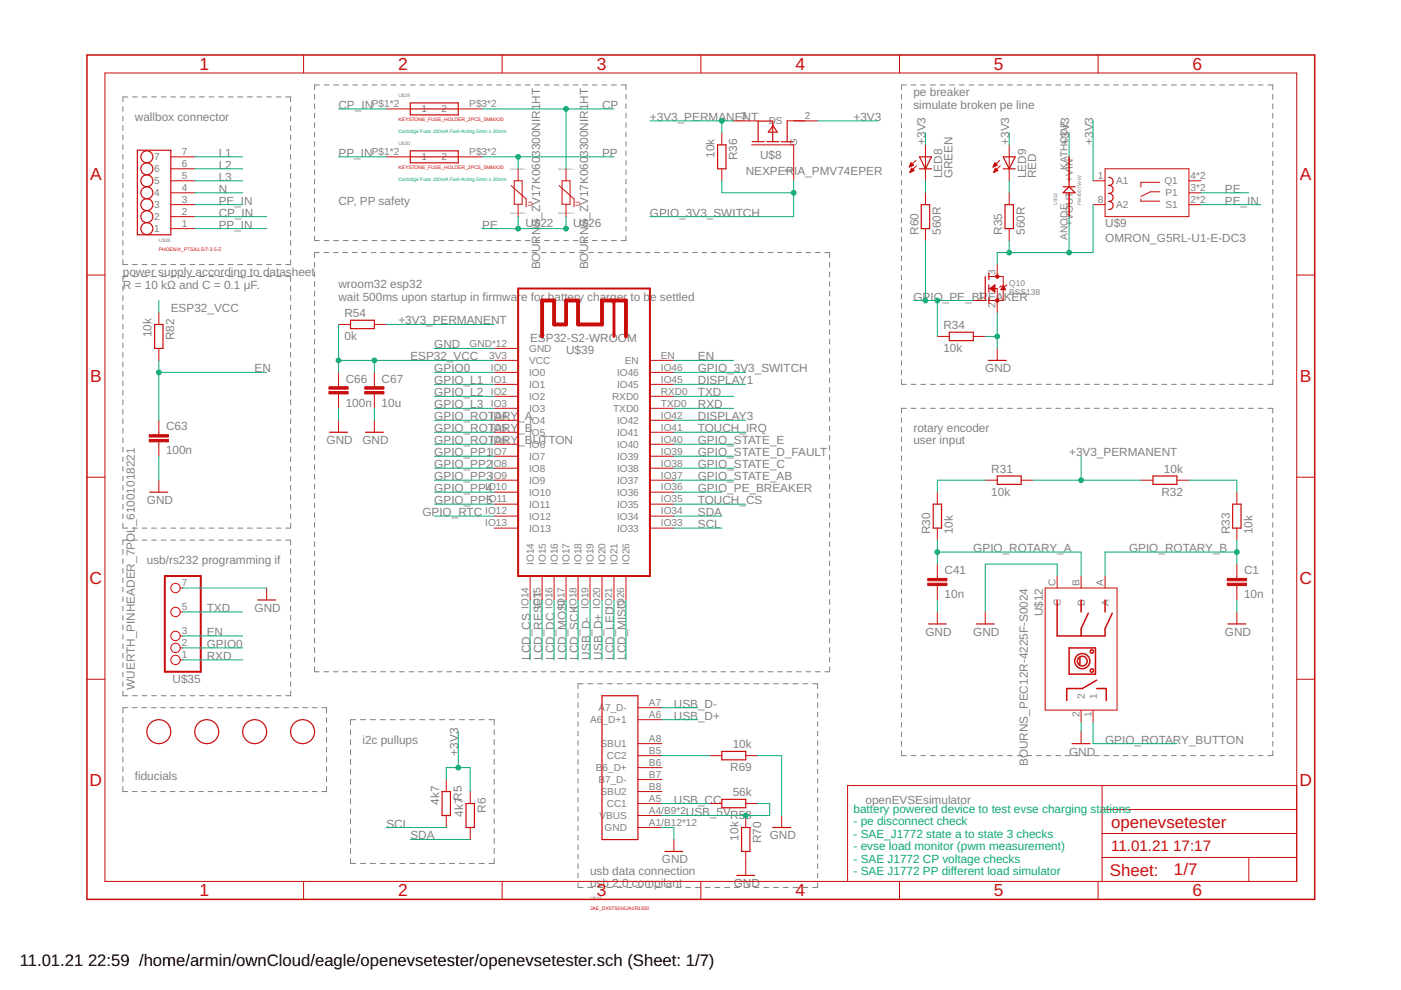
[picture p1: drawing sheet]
<svg xmlns="http://www.w3.org/2000/svg" width="297mm" height="210mm" viewBox="0 0 297 210" stroke-linecap="round" stroke-linejoin="round" font-family="sans-serif">
<defs><g id="words">
<g font-size="3.7" fill="#c90d0c">
<text x="42.3" y="14.9">1</text>
<text x="84.4" y="14.9">2</text>
<text x="126.5" y="14.9">3</text>
<text x="168.6" y="14.9">4</text>
<text x="210.7" y="14.9">5</text>
<text x="252.9" y="14.9">6</text>
<text x="19.1" y="38.2">A</text>
<text x="275.6" y="38.2">A</text>
<text x="19.1" y="81">B</text>
<text x="275.6" y="81">B</text>
<text x="19" y="123.9">C</text>
<text x="275.5" y="123.9">C</text>
<text x="19" y="166.7">D</text>
<text x="275.5" y="166.7">D</text>
<text x="42.3" y="190.1">1</text>
<text x="84.4" y="190.1">2</text>
<text x="126.5" y="190.1">3</text>
<text x="168.6" y="190.1">4</text>
<text x="210.7" y="190.1">5</text>
<text x="252.9" y="190.1">6</text>
</g>
<g font-size="3.6" fill="#c90d0c">
<text x="235.6" y="175.5">openevsetester</text>
<text x="235.3" y="185.7">Sheet:</text>
<text x="248.9" y="185.6">1/7</text>
</g>
<g font-size="3.5">
<text x="4.2" y="204.7">11.01.21</text>
<text x="18.7" y="204.7">22:59 /home/armin/ownCloud/eagle/openevsetester/openevsetester.sch (Sheet: 1/7)</text>
</g>
<g font-size="3.2" fill="#c90d0c">
<text x="235.6" y="180.5">11.01.21</text>
<text x="248.7" y="180.5">17:17</text>
</g>
<g font-size="2.5" fill="#808080">
<text x="71.8" y="23.1">CP_IN</text>
<text x="127.6" y="23.1">CP</text>
<text x="193.7" y="20.4">pe breaker</text>
<text x="193.7" y="23.1">simulate broken pe line</text>
<text x="28.6" y="25.6">wallbox connector</text>
<text x="137.8" y="25.6">+3V3_PERMANENT</text>
<text x="181" y="25.6">+3V3</text>
<text x="46.4" y="35.8">L2</text>
<text x="46.4" y="33.2">L1</text>
<text x="71.8" y="33.2">PP_IN</text>
<text x="114.6" y="33.2" transform="rotate(-90 114.6 33.2)">3300NIR1HT</text>
<text x="124.7" y="33.2" transform="rotate(-90 124.7 33.2)">3300NIR1HT</text>
<text x="127.6" y="33.2">PP</text>
<text x="151.5" y="33.5" transform="rotate(-90 151.5 33.5)">10k</text>
<text x="156.3" y="34" transform="rotate(-90 156.3 34)">R36</text>
<text x="161.2" y="33.8">U$8</text>
<text x="196.2" y="30.7" transform="rotate(-90 196.2 30.7)">+3V3</text>
<text x="214" y="30.7" transform="rotate(-90 214 30.7)">+3V3</text>
<text x="226.7" y="30.7" transform="rotate(-90 226.7 30.7)">+3V3</text>
<text x="231.8" y="30.7" transform="rotate(-90 231.8 30.7)">+3V3</text>
<text x="46.4" y="40.9">N</text>
<text x="46.4" y="38.3">L3</text>
<text x="158.1" y="37.1">NEXPER</text>
<text x="168.4" y="37.1">IA_PMV74EPER</text>
<text x="199.8" y="37.8" transform="rotate(-90 199.8 37.8)">LED8</text>
<text x="201.9" y="37.8" transform="rotate(-90 201.9 37.8)">GREEN</text>
<text x="217.5" y="37.8" transform="rotate(-90 217.5 37.8)">LED9</text>
<text x="219.7" y="37.8" transform="rotate(-90 219.7 37.8)">RED</text>
<text x="259.7" y="40.9">PE</text>
<text x="46.4" y="43.4">PE_IN</text>
<text x="46.4" y="45.9">CP_IN</text>
<text x="71.8" y="43.4">CP, PP safety</text>
<text x="137.8" y="45.9">GPIO_3V3_SWITCH</text>
<text x="259.7" y="43.4">PE_IN</text>
<text x="46.4" y="48.5">PP_IN</text>
<text x="102.2" y="48.5">PE</text>
<text x="111.4" y="48.1">U$22</text>
<text x="114.6" y="48.1" transform="rotate(-90 114.6 48.1)">S_ZV17K060</text>
<text x="121.5" y="48.1">U$26</text>
<text x="194.7" y="49.8" transform="rotate(-90 194.7 49.8)">R60</text>
<text x="199.5" y="49.8" transform="rotate(-90 199.5 49.8)">560R</text>
<text x="212.5" y="49.8" transform="rotate(-90 212.5 49.8)">R35</text>
<text x="217.3" y="49.8" transform="rotate(-90 217.3 49.8)">560R</text>
<text x="234.3" y="51.4">OMRON_G5RL-U1-E-DC3</text>
<text x="234.3" y="48.2">U$9</text>
<text x="26.1" y="58.5">power supply according to datasheet</text>
<text x="114.6" y="57.1" transform="rotate(-90 114.6 57.1)">BOURN</text>
<text x="124.7" y="57.1" transform="rotate(-90 124.7 57.1)">BOURNS_ZV17K060</text>
<text x="26.1" y="61.2">R = 10 kΩ and C = 0.1 μF.</text>
<text x="71.8" y="61.1">wroom32 esp32</text>
<text x="71.8" y="63.7">wait 500ms upon startup in firmwar</text>
<text x="110.5" y="63.7">e for</text>
<text x="116.2" y="63.7">b</text>
<text x="117.6" y="63.7">att</text>
<text x="120.3" y="63.7">er</text>
<text x="122.6" y="63.7">y charg</text>
<text x="130.8" y="63.7">er</text>
<text x="133.7" y="63.7">to b</text>
<text x="137.8" y="63.7">e settled</text>
<text x="193.7" y="63.7">GPIO_PE_BREAKER</text>
<text x="32.2" y="71.5" transform="rotate(-90 32.2 71.5)">10k</text>
<text x="36.2" y="66.3">ESP32_VCC</text>
<text x="73" y="67.3">R54</text>
<text x="84.5" y="68.8">+3V3_PERMANENT</text>
<text x="200" y="69.8">R34</text>
<text x="36.9" y="72.1" transform="rotate(-90 36.9 72.1)">R82</text>
<text x="73" y="72.1">0k</text>
<text x="87" y="76.4">ESP32_VCC</text>
<text x="92.1" y="73.9">GND</text>
<text x="112.4" y="72.6">ESP32-S2-WROOM</text>
<text x="120" y="75.1">U$39</text>
<text x="148" y="76.4">EN</text>
<text x="200" y="74.6">10k</text>
<text x="54" y="79">EN</text>
<text x="73.3" y="81.1">C66</text>
<text x="80.9" y="81.1">C67</text>
<text x="92.1" y="79">GPIO0</text>
<text x="92.1" y="81.5">GPIO_L1</text>
<text x="148" y="79">GPIO_3V3_SWITCH</text>
<text x="148" y="81.5">DISPLAY1</text>
<text x="208.9" y="79">GND</text>
<text x="73.3" y="86.2">100n</text>
<text x="80.9" y="86.2">10u</text>
<text x="92.1" y="89.1">GPIO_ROTARY</text>
<text x="92.1" y="86.6">GPIO_L3</text>
<text x="92.1" y="84">GPIO_L2</text>
<text x="109.9" y="89.1">_A</text>
<text x="148" y="84">TXD</text>
<text x="148" y="86.6">RXD</text>
<text x="148" y="89.1">DISPLAY3</text>
<text x="35.2" y="91.3">C63</text>
<text x="69.2" y="94.2">GND</text>
<text x="76.8" y="94.2">GND</text>
<text x="92.1" y="94.2">GPIO_ROTARY</text>
<text x="92.1" y="91.7">GPIO_ROTARY</text>
<text x="109.9" y="94.2">_BUTTON</text>
<text x="109.9" y="91.7">_B</text>
<text x="148" y="94.2">GPIO_STATE_E</text>
<text x="148" y="91.7">TOUCH_IRQ</text>
<text x="193.7" y="91.5">rotary encoder</text>
<text x="193.7" y="94.2">user input</text>
<text x="35.2" y="96.3">100n</text>
<text x="92.1" y="101.8">GPIO_PP3</text>
<text x="92.1" y="99.3">GPIO_PP2</text>
<text x="92.1" y="96.7">GPIO_PP1</text>
<text x="148" y="99.3">GPIO_STATE_C</text>
<text x="148" y="96.7">GPIO_STATE_D_FAULT</text>
<text x="148" y="101.8">GPIO_STATE_AB</text>
<text x="210.2" y="100.3">R31</text>
<text x="226.7" y="96.7">+3V3_PERMANENT</text>
<text x="246.8" y="100.3">10k</text>
<text x="31.1" y="106.9">GND</text>
<text x="92.1" y="106.9">GPIO_PP5</text>
<text x="92.1" y="104.3">GPIO_PP4</text>
<text x="148" y="104.3">GPIO_PE_BREAKER</text>
<text x="148" y="106.9">TOUCH_CS</text>
<text x="210.2" y="105.1">10k</text>
<text x="246.2" y="105.1">R32</text>
<text x="89.5" y="109.4">GPIO_RTC</text>
<text x="148" y="112">SCL</text>
<text x="148" y="109.4">SDA</text>
<text x="197.2" y="113.2" transform="rotate(-90 197.2 113.2)">R30</text>
<text x="202" y="113.2" transform="rotate(-90 202 113.2)">10k</text>
<text x="260.7" y="113.2" transform="rotate(-90 260.7 113.2)">R33</text>
<text x="265.5" y="113.2" transform="rotate(-90 265.5 113.2)">10k</text>
<text x="31.1" y="119.6">usb/rs232 programming if</text>
<text x="206.4" y="117">GPIO_ROTARY_A</text>
<text x="239.4" y="117">GPIO_ROTARY_B</text>
<text x="200.3" y="121.7">C41</text>
<text x="263.8" y="121.7">C1</text>
<text x="43.8" y="129.7">TXD</text>
<text x="54" y="129.7">GND</text>
<text x="200.3" y="126.8">10n</text>
<text x="221.1" y="130.7" transform="rotate(-90 221.1 130.7)">U$12</text>
<text x="263.8" y="126.8">10n</text>
<text x="43.8" y="134.8">EN</text>
<text x="43.8" y="137.4">GPIO0</text>
<text x="196.2" y="134.8">GND</text>
<text x="206.4" y="134.8">GND</text>
<text x="259.7" y="134.8">GND</text>
<text x="43.8" y="139.9">RXD</text>
<text x="112.4" y="139.9" transform="rotate(-90 112.4 139.9)">LCD_CS</text>
<text x="114.9" y="139.9" transform="rotate(-90 114.9 139.9)">LCD_RESET</text>
<text x="117.5" y="139.9" transform="rotate(-90 117.5 139.9)">LCD_DC</text>
<text x="120" y="139.9" transform="rotate(-90 120 139.9)">LCD_MOSI</text>
<text x="122.6" y="139.9" transform="rotate(-90 122.6 139.9)">LCD_SCK</text>
<text x="125.1" y="139.9" transform="rotate(-90 125.1 139.9)">USB_D-</text>
<text x="127.6" y="139.9" transform="rotate(-90 127.6 139.9)">USB_D+</text>
<text x="130.2" y="139.9" transform="rotate(-90 130.2 139.9)">LCD_LED</text>
<text x="132.7" y="139.9" transform="rotate(-90 132.7 139.9)">LCD_MISO</text>
<text x="28.6" y="146.2" transform="rotate(-90 28.6 146.2)">WUERTH_PINHEADER_7POL_61001018221</text>
<text x="36.6" y="144.9">U$35</text>
<text x="142.9" y="152.6">USB_D+</text>
<text x="142.9" y="150.1">USB_D-</text>
<text x="76.8" y="157.7">i2c pullups</text>
<text x="97.2" y="160.2" transform="rotate(-90 97.2 160.2)">+3V3</text>
<text x="155.4" y="158.7">10k</text>
<text x="226.7" y="160.2">GND</text>
<text x="234.3" y="157.7">GPIO_ROTARY_BUTTON</text>
<text x="28.6" y="165.3">fiducials</text>
<text x="154.8" y="163.5">R69</text>
<text x="217.9" y="162.4" transform="rotate(-90 217.9 162.4)">BOURNS_PEC12R-4225F-S0024</text>
<text x="93.1" y="170.6" transform="rotate(-90 93.1 170.6)">4k7</text>
<text x="98.2" y="173.1" transform="rotate(-90 98.2 173.1)">4k7R5</text>
<text x="103" y="172.3" transform="rotate(-90 103 172.3)">R6</text>
<text x="142.9" y="170.4">USB_CC</text>
<text x="145.4" y="172.9">USB_5V</text>
<text x="154.8" y="173.7">R58</text>
<text x="155.4" y="168.9">56k</text>
<text x="183.5" y="170.4">openEVSEsimulator</text>
<text x="81.9" y="175.5">SCL</text>
<text x="87" y="178">SDA</text>
<text x="156.6" y="178.2" transform="rotate(-90 156.6 178.2)">10k</text>
<text x="161.4" y="178.8" transform="rotate(-90 161.4 178.8)">R70</text>
<text x="163.2" y="178">GND</text>
<text x="125.1" y="185.5">usb data connection</text>
<text x="140.3" y="183.1">GND</text>
<text x="125.1" y="188.2">usb 2.0 compilant</text>
<text x="155.6" y="188.2">GND</text>
</g>
<g font-size="2.5" fill="#0dab76">
<text x="181" y="172.3">battery powered device to test evse charging stations</text>
<text x="181" y="174.9">- pe disconnect check</text>
<text x="181" y="177.6">- SAE_J1772 state a to state 3 checks</text>
<text x="181" y="180.3">- evse load monitor (pwm measurement)</text>
<text x="181" y="182.9">- SAE J1772 CP voltage checks</text>
<text x="181" y="185.6">- SAE J1772 PP different load simulator</text>
</g>
<g font-size="2.1" fill="#808080">
<text x="78.8" y="22.7">P$1*2</text>
<text x="89.3" y="23.8">1</text>
<text x="93.6" y="23.8">2</text>
<text x="99.5" y="22.7">P$3*2</text>
<text x="157.1" y="25.3">3</text>
<text x="163" y="26.4">DS</text>
<text x="170.6" y="25.3">2</text>
<text x="32.7" y="34">7</text>
<text x="38.5" y="35.4">6</text>
<text x="38.5" y="32.9">7</text>
<text x="78.8" y="32.9">P$1*2</text>
<text x="89.3" y="34">1</text>
<text x="93.6" y="34">2</text>
<text x="99.5" y="32.9">P$3*2</text>
<text x="169" y="30.9" transform="rotate(-90 169 30.9)">G</text>
<text x="226.3" y="36" transform="rotate(-90 226.3 36)">KATHODE</text>
<text x="32.7" y="41.6">4</text>
<text x="32.7" y="39.1">5</text>
<text x="32.7" y="36.5">6</text>
<text x="38.5" y="40.5">4</text>
<text x="38.5" y="38">5</text>
<text x="167.9" y="36.8" transform="rotate(-90 167.9 36.8)">1</text>
<text x="227.4" y="38.5" transform="rotate(-90 227.4 38.5)">+VIN</text>
<text x="232.8" y="38">1</text>
<text x="236.6" y="39.1">A1</text>
<text x="246.9" y="39.1">Q1</text>
<text x="247.1" y="41.6">P1</text>
<text x="252.4" y="40.5">3*2</text>
<text x="252.4" y="38">4*2</text>
<text x="32.7" y="46.7">2</text>
<text x="32.7" y="44.2">3</text>
<text x="38.5" y="45.6">2</text>
<text x="38.5" y="43">3</text>
<text x="227.4" y="47.9" transform="rotate(-90 227.4 47.9)">+VOUT</text>
<text x="232.8" y="43">8</text>
<text x="236.6" y="44.2">A2</text>
<text x="247.1" y="44.2">S1</text>
<text x="252.4" y="43">2*2</text>
<text x="32.7" y="49.2">1</text>
<text x="38.5" y="48.1">1</text>
<text x="226.3" y="50.8" transform="rotate(-90 226.3 50.8)">ANODE</text>
<text x="211.1" y="58.3" transform="rotate(-90 211.1 58.3)">3</text>
<text x="207.4" y="63.4">1</text>
<text x="211.1" y="65.3" transform="rotate(-90 211.1 65.3)">2</text>
<text x="99.6" y="73.5">GND*12</text>
<text x="103.7" y="76.1">3V3</text>
<text x="112.2" y="77.2">VCC</text>
<text x="112.2" y="74.6">GND</text>
<text x="132.5" y="77.2">EN</text>
<text x="140.1" y="76.1">EN</text>
<text x="104.1" y="83.7">IO2</text>
<text x="104.1" y="78.6">IO0</text>
<text x="104.1" y="81.1">IO1</text>
<text x="112.2" y="79.7">IO0</text>
<text x="112.2" y="82.3">IO1</text>
<text x="130.8" y="79.7">IO46</text>
<text x="130.8" y="82.3">IO45</text>
<text x="140.1" y="83.7">RXD0</text>
<text x="140.1" y="78.6">IO46</text>
<text x="140.1" y="81.1">IO45</text>
<text x="104.1" y="88.8">IO4</text>
<text x="104.1" y="86.2">IO3</text>
<text x="112.2" y="84.8">IO2</text>
<text x="112.2" y="89.9">IO4</text>
<text x="112.2" y="87.3">IO3</text>
<text x="129.8" y="84.8">RXD0</text>
<text x="130" y="87.3">TXD0</text>
<text x="130.8" y="89.9">IO42</text>
<text x="140.1" y="86.2">TXD0</text>
<text x="140.1" y="88.8">IO42</text>
<text x="104.1" y="91.3">IO5</text>
<text x="104.1" y="93.8">IO6</text>
<text x="112.2" y="92.4">IO5</text>
<text x="112.2" y="95">IO6</text>
<text x="130.8" y="95">IO40</text>
<text x="130.8" y="92.4">IO41</text>
<text x="140.1" y="93.8">IO40</text>
<text x="140.1" y="91.3">IO41</text>
<text x="104.1" y="96.4">IO7</text>
<text x="104.1" y="98.9">IO8</text>
<text x="104.1" y="101.5">IO9</text>
<text x="112.2" y="97.5">IO7</text>
<text x="112.2" y="100">IO8</text>
<text x="130.8" y="100">IO38</text>
<text x="130.8" y="97.5">IO39</text>
<text x="140.1" y="101.5">IO37</text>
<text x="140.1" y="98.9">IO38</text>
<text x="140.1" y="96.4">IO39</text>
<text x="102.9" y="104">IO10</text>
<text x="103.1" y="106.5">IO11</text>
<text x="112.2" y="102.6">IO9</text>
<text x="112.2" y="105.1">IO10</text>
<text x="112.2" y="107.7">IO11</text>
<text x="130.8" y="107.7">IO35</text>
<text x="130.8" y="105.1">IO36</text>
<text x="130.8" y="102.6">IO37</text>
<text x="140.1" y="106.5">IO35</text>
<text x="140.1" y="104">IO36</text>
<text x="102.9" y="111.6">IO13</text>
<text x="102.9" y="109.1">IO12</text>
<text x="112.2" y="112.7">IO13</text>
<text x="112.2" y="110.2">IO12</text>
<text x="130.8" y="112.7">IO33</text>
<text x="130.8" y="110.2">IO34</text>
<text x="140.1" y="111.6">IO33</text>
<text x="140.1" y="109.1">IO34</text>
<text x="113.2" y="119.8" transform="rotate(-90 113.2 119.8)">IO14</text>
<text x="115.7" y="119.8" transform="rotate(-90 115.7 119.8)">IO15</text>
<text x="118.2" y="119.8" transform="rotate(-90 118.2 119.8)">IO16</text>
<text x="120.8" y="119.8" transform="rotate(-90 120.8 119.8)">IO17</text>
<text x="123.3" y="119.8" transform="rotate(-90 123.3 119.8)">IO18</text>
<text x="125.9" y="119.8" transform="rotate(-90 125.9 119.8)">IO19</text>
<text x="128.4" y="119.8" transform="rotate(-90 128.4 119.8)">IO20</text>
<text x="130.9" y="119.8" transform="rotate(-90 130.9 119.8)">IO21</text>
<text x="133.5" y="119.8" transform="rotate(-90 133.5 119.8)">IO26</text>
<text x="38.5" y="124.3">7</text>
<text x="223.8" y="124.3" transform="rotate(-90 223.8 124.3)">C</text>
<text x="228.9" y="124.3" transform="rotate(-90 228.9 124.3)">B</text>
<text x="233.9" y="124.3" transform="rotate(-90 233.9 124.3)">A</text>
<text x="38.5" y="129.4">5</text>
<text x="112" y="129.1" transform="rotate(-90 112 129.1)">IO14</text>
<text x="114.6" y="129.1" transform="rotate(-90 114.6 129.1)">IO15</text>
<text x="117.1" y="129.1" transform="rotate(-90 117.1 129.1)">IO16</text>
<text x="119.7" y="129.1" transform="rotate(-90 119.7 129.1)">IO17</text>
<text x="122.2" y="129.1" transform="rotate(-90 122.2 129.1)">IO18</text>
<text x="124.7" y="129.1" transform="rotate(-90 124.7 129.1)">IO19</text>
<text x="127.3" y="129.1" transform="rotate(-90 127.3 129.1)">IO20</text>
<text x="129.8" y="129.1" transform="rotate(-90 129.8 129.1)">IO21</text>
<text x="132.4" y="129.1" transform="rotate(-90 132.4 129.1)">IO26</text>
<text x="224.9" y="128.5" transform="rotate(-90 224.9 128.5)">C</text>
<text x="230" y="128.4" transform="rotate(-90 230 128.4)">B</text>
<text x="235.1" y="128.4" transform="rotate(-90 235.1 128.4)">A</text>
<text x="38.5" y="137">2</text>
<text x="38.5" y="134.5">3</text>
<text x="38.5" y="139.5">1</text>
<text x="137.6" y="149.7">A7</text>
<text x="230" y="148.2" transform="rotate(-90 230 148.2)">2</text>
<text x="232.5" y="148.2" transform="rotate(-90 232.5 148.2)">1</text>
<text x="125.1" y="153.4">A6</text>
<text x="126.9" y="150.8">A7_D-</text>
<text x="127.7" y="153.4">_D+1</text>
<text x="137.6" y="152.2">A6</text>
<text x="228.9" y="152.1" transform="rotate(-90 228.9 152.1)">2</text>
<text x="231.4" y="152.1" transform="rotate(-90 231.4 152.1)">1</text>
<text x="127.3" y="158.4">SBU1</text>
<text x="128.6" y="161">CC2</text>
<text x="137.6" y="159.9">B5</text>
<text x="137.6" y="157.3">A8</text>
<text x="126.3" y="163.5">B</text>
<text x="126.9" y="166.1">B7_D-</text>
<text x="127.7" y="163.5">6_D+</text>
<text x="137.6" y="167.5">B8</text>
<text x="137.6" y="164.9">B7</text>
<text x="137.6" y="162.4">B6</text>
<text x="127.1" y="173.7">VBUS</text>
<text x="127.3" y="168.6">SBU2</text>
<text x="128.6" y="171.1">CC1</text>
<text x="137.6" y="172.6">A4/B9*2</text>
<text x="137.6" y="170">A5</text>
<text x="128.2" y="176.2">GND</text>
<text x="137.6" y="175.1">A1/B12*12</text>
</g>
<g font-size="1.8" fill="#808080">
<text x="214" y="62.4">BSS138</text>
<text x="214" y="60.5">Q10</text>
</g>
<g font-size="1.4" fill="#c90d0c">
<text x="112.9" y="43.6" transform="rotate(-90 112.9 43.6)">U</text>
<text x="123" y="43.6" transform="rotate(-90 123 43.6)">U</text>
</g>
<g font-size="1.1" fill="#808080">
<text x="84.5" y="20.5">U$29</text>
<text x="84.5" y="30.7">U$30</text>
<text x="224.1" y="43.4" transform="rotate(-90 224.1 43.4)">U$13</text>
<text x="229.2" y="43.4" transform="rotate(-90 229.2 43.4)">FM4007W-W</text>
<text x="33.7" y="51.2">U$38</text>
<text x="125.1" y="190.9">U$18</text>
</g>
<g font-size="1.1" fill="#c90d0c">
<text x="84.5" y="25.6">KEYSTONE_FUSE_HOLDER_2PCS_5MMX20</text>
<text x="84.5" y="35.8">KEYSTONE_FUSE_HOLDER_2PCS_5MMX20</text>
<text x="33.7" y="53.3">PHOENIX_PTSA1.5/7-3.5-Z</text>
<text x="125.1" y="193">JAE_DX07S016JA1R1500</text>
</g>
<g font-size="1.1" fill="#0dab76">
<text x="84.5" y="28.2">Cartridge Fuse 100mA Fast-Acting 5mm x 20mm</text>
<text x="84.5" y="38.3">Cartridge Fuse 100mA Fast-Acting 5mm x 20mm</text>
</g>
<g font-size=".6" fill="#808080">
<text x="108.2" y="36">SpiceOrder 1</text>
<text x="118.3" y="36">SpiceOrder 1</text>
<text x="108.2" y="45.5">SpiceOrder 2</text>
<text x="118.3" y="45.5">SpiceOrder 2</text>
</g>
</g></defs>
<g fill="none" stroke="#808080" stroke-width=".21">
<path d="M67.7 18h-1v1M68.7 18h1M70.8 18h1M72.8 18h1M74.8 18h1M76.8 18h1.1M78.9 18h1M80.9 18h1M82.9 18h1.1M85 18h1M87 18h1M89 18h1.1"/>
<path d="M91.1 18h1M93.1 18h1M95.1 18h1.1M97.2 18h1M99.2 18h1M101.2 18h1.1M103.3 18h1M105.3 18h1M107.3 18h1.1M109.3 18h1.1M111.4 18h1M113.4 18h1"/>
<path d="M115.4 18h1.1M117.5 18h1M119.5 18h1M121.5 18h1.1M123.5 18h1.1M125.6 18h1M127.6 18h1.1M129.6 18h1.1M131.7 18h1v1M192.2 18h-1.1v1M193.2 18h1M195.2 18h1.1"/>
<path d="M197.3 18h1M199.3 18h1M201.3 18h1.1M203.4 18h1M205.4 18h1.1M207.5 18h1M209.5 18h1.1M211.6 18h1M213.6 18h1.1M215.7 18h1M217.7 18h1M219.8 18h1"/>
<path d="M221.8 18h1M223.8 18h1.1M225.9 18h1M227.9 18h1.1M230 18h1M232 18h1M234.1 18h1M236.1 18h1.1M238.1 18h1.1M240.2 18h1M242.2 18h1.1M244.3 18h1"/>
<path d="M246.3 18h1.1M248.4 18h1M250.4 18h1.1M252.5 18h1M254.5 18h1M256.5 18h1.1M258.6 18h1M260.6 18h1.1M262.7 18h1M264.7 18h1.1M266.8 18h1M268.8 18h1.1v1"/>
<path d="M26.1 22.6v1M26.1 24.6v1M26.1 26.6v1.1M26.1 28.7v1M26.1 30.7v1M26.1 32.7v1.1M26.1 34.8v1M26.1 36.8v1M26.1 38.8v1.1M27.1 20.6h-1v1M28.1 20.6h1M30.1 20.6h1.1"/>
<path d="M32.2 20.6h1M34.2 20.6h1M36.2 20.6h1M38.2 20.6h1.1M40.3 20.6h1M42.3 20.6h1M44.3 20.6h1.1M46.4 20.6h1M48.4 20.6h1M50.4 20.6h1.1M52.5 20.6h1M54.5 20.6h1"/>
<path d="M56.5 20.6h1.1M58.5 20.6h1.1M60.6 20.6h1v1M61.6 22.6v1M61.6 24.6v1M61.6 26.6v1.1M61.6 28.7v1M61.6 30.7v1M61.6 32.7v1.1M61.6 34.8v1M61.6 36.8v1M61.6 38.8v1.1"/>
<path d="M66.7 20v1M66.7 22v1M66.7 24v1M66.7 26v1M66.7 28v1M66.7 30v1M66.7 32v1M66.7 34v1M66.7 36v1M66.7 38v1M132.7 20v1M132.7 22v1"/>
<path d="M132.7 24v1M132.7 26v1M132.7 28v1M132.7 30v1M132.7 32v1M132.7 34v1M132.7 36v1M132.7 38v1M191.1 20v1M191.1 22v1.1M191.1 24v1.1M191.1 26.1v1"/>
<path d="M191.1 28.1v1M191.1 30.1v1M191.1 32.1v1M191.1 34.1v1M191.1 36.2v1M191.1 38.2v1M269.9 20v1M269.9 22v1.1M269.9 24v1.1M269.9 26.1v1M269.9 28.1v1M269.9 30.1v1"/>
<path d="M269.9 32.1v1M269.9 34.1v1M269.9 36.2v1M269.9 38.2v1M26.1 40.9v1M26.1 42.9v1M26.1 44.9v1.1M26.1 46.9v1.1M26.1 49v1M26.1 51v1M26.1 53v1.1M26.1 55.1v1h1"/>
<path d="M27.1 58.6h-1v1M28.1 56.1h1M28.1 58.6h1M30.1 56.1h1.1M30.1 58.6h1.1M32.2 56.1h1M32.2 58.6h1M34.2 56.1h1M34.2 58.6h1M36.2 56.1h1M36.2 58.6h1M38.2 56.1h1.1"/>
<path d="M38.2 58.6h1.1M40.3 56.1h1M40.3 58.6h1M42.3 56.1h1M42.3 58.6h1M44.3 56.1h1.1M44.3 58.6h1.1M46.4 56.1h1M46.4 58.6h1M48.4 56.1h1M48.4 58.6h1M50.4 56.1h1.1"/>
<path d="M50.4 58.6h1.1M52.5 56.1h1M52.5 58.6h1M54.5 56.1h1M54.5 58.6h1M56.5 56.1h1.1M56.5 58.6h1.1M58.5 56.1h1.1M58.5 58.6h1.1M60.6 58.6h1v1M61.6 40.9v1M61.6 42.9v1"/>
<path d="M61.6 44.9v1.1M61.6 46.9v1.1M61.6 49v1M61.6 51v1M61.6 53v1.1M61.6 55.1v1h-1M66.7 40v1M66.7 42v1M66.7 44v1M66.7 46v1M66.7 48v1M66.7 50v1h1"/>
<path d="M66.7 55.6v1M66.7 57.6v1.1M66.7 59.7v1M67.7 53.6h-1v1M68.7 53.6h1M68.7 51h1M70.7 53.6h1M70.8 51h1M72.7 53.6h1M72.8 51h1M74.7 53.6h1M74.8 51h1"/>
<path d="M76.7 53.6h1M76.8 51h1.1M78.7 53.6h1M78.9 51h1M80.7 53.6h1M80.9 51h1M82.7 53.6h1M82.9 51h1.1M84.7 53.6h1M85 51h1M86.7 53.6h1M87 51h1"/>
<path d="M88.7 53.6h1M89 51h1.1M90.7 53.6h1M91.1 51h1M92.7 53.6h1M93.1 51h1M94.7 53.6h1M95.1 51h1.1M96.8 53.6h.9M97.2 51h1M98.7 53.6h1.1M99.2 51h1"/>
<path d="M100.8 53.6h.9M101.2 51h1.1M102.7 53.6h1.1M103.3 51h1M104.8 53.6h1M105.3 51h1M106.8 53.6h1M107.3 51h1.1M108.8 53.6h1M109.3 51h1.1M110.8 53.6h1M111.4 51h1"/>
<path d="M112.8 53.6h1M113.4 51h1M114.8 53.6h1M115.4 51h1.1M116.8 53.6h1M117.5 51h1M118.8 53.6h1M119.5 51h1M120.8 53.6h1M121.5 51h1.1M122.8 53.6h1M123.5 51h1.1"/>
<path d="M124.8 53.6h1M125.6 51h1M126.8 53.6h1M127.6 51h1.1M128.8 53.6h1M129.6 51h1.1M130.8 53.6h1M132.7 50v1h-1M132.7 40v1M132.7 42v1M132.7 44v1M132.7 46v1"/>
<path d="M132.7 48v1M132.8 53.6h1M134.8 53.6h1M136.8 53.6h1M138.8 53.6h1M140.8 53.6h1M142.8 53.6h1M144.8 53.6h1M146.8 53.6h1M148.8 53.6h1M150.8 53.6h1M152.8 53.6h1"/>
<path d="M154.9 53.6h1M156.8 53.6h1.1M158.9 53.6h1M160.9 53.6h1M162.9 53.6h1M164.9 53.6h1M166.9 53.6h1M168.9 53.6h1M170.9 53.6h1M172.9 53.6h1M174.9 53.6h1v1M175.9 55.6v1"/>
<path d="M175.9 57.6v1.1M175.9 59.7v1M191.1 40.2v1M191.1 42.2v1M191.1 44.2v1M191.1 46.2v1M191.1 48.2v1.1M191.1 50.2v1.1M191.1 52.3v1M191.1 54.3v1M191.1 56.3v1M191.1 58.3v1"/>
<path d="M269.9 40.2v1M269.9 42.2v1M269.9 44.2v1M269.9 46.2v1M269.9 48.2v1.1M269.9 50.2v1.1M269.9 52.3v1M269.9 54.3v1M269.9 56.3v1M269.9 58.3v1M26.1 60.6v1.1M26.1 62.7v1"/>
<path d="M26.1 64.7v1M26.1 66.7v1M26.1 68.7v1M26.1 70.7v1M26.1 72.7v1M26.1 74.7v1.1M26.1 76.8v1M26.1 78.8v1M61.6 60.6v1.1M61.6 62.7v1M61.6 64.7v1M61.6 66.7v1"/>
<path d="M61.6 68.7v1M61.6 70.7v1M61.6 72.7v1M61.6 74.7v1.1M61.6 76.8v1M61.6 78.8v1M66.7 61.7v1.1M66.7 63.8v1M66.7 65.8v1.1M66.7 67.9v1M66.7 69.9v1.1M66.7 71.9v1.1"/>
<path d="M66.7 74v1M66.7 76v1.1M66.7 78.1v1M175.9 61.7v1.1M175.9 63.8v1M175.9 65.8v1.1M175.9 67.9v1M175.9 69.9v1.1M175.9 71.9v1.1M175.9 74v1M175.9 76v1.1M175.9 78.1v1"/>
<path d="M191.1 60.3v1M191.1 62.3v1.1M191.1 64.3v1.1M191.1 66.4v1M191.1 68.4v1M191.1 70.4v1M191.1 72.4v1M191.1 74.4v1M191.1 76.5v1M191.1 78.5v1M269.9 60.3v1M269.9 62.3v1.1"/>
<path d="M269.9 64.3v1.1M269.9 66.4v1M269.9 68.4v1M269.9 70.4v1M269.9 72.4v1M269.9 74.4v1M269.9 76.5v1M269.9 78.5v1M26.1 80.8v1M26.1 82.8v1M26.1 84.8v1M26.1 86.8v1"/>
<path d="M26.1 88.8v1M26.1 90.8v1M26.1 92.8v1.1M26.1 94.8v1.1M26.1 96.9v1M26.1 98.9v1M61.6 80.8v1M61.6 82.8v1M61.6 84.8v1M61.6 86.8v1M61.6 88.8v1M61.6 90.8v1"/>
<path d="M61.6 92.8v1.1M61.6 94.8v1.1M61.6 96.9v1M61.6 98.9v1M66.7 80.1v1.1M66.7 82.1v1.1M66.7 84.2v1M66.7 86.3v1M66.7 88.3v1M66.7 90.3v1.1M66.7 92.4v1M66.7 94.4v1.1"/>
<path d="M66.7 96.5v1M66.7 98.5v1M175.9 80.1v1.1M175.9 82.1v1.1M175.9 84.2v1M175.9 86.3v1M175.9 88.3v1M175.9 90.3v1.1M175.9 92.4v1M175.9 94.4v1.1M175.9 96.5v1M175.9 98.5v1"/>
<path d="M191.1 80.5v1h1.1M191.1 88.6v1M191.1 90.6v1M191.1 92.6v1M191.1 94.6v1.1M191.1 96.7v1M191.1 98.7v1M192.2 86.6h-1.1v1M193.2 86.6h1M193.2 81.5h1M195.2 86.6h1.1M195.2 81.5h1.1"/>
<path d="M197.3 86.6h1M197.3 81.5h1M199.3 86.6h1M199.3 81.5h1M201.3 86.6h1.1M201.3 81.5h1.1M203.4 86.6h1M203.4 81.5h1M205.4 86.6h1.1M205.4 81.5h1.1M207.5 86.6h1M207.5 81.5h1"/>
<path d="M209.5 86.6h1.1M209.5 81.5h1.1M211.6 86.6h1M211.6 81.5h1M213.6 86.6h1.1M213.6 81.5h1.1M215.7 86.6h1M215.7 81.5h1M217.7 86.6h1M217.7 81.5h1M219.8 86.6h1M219.8 81.5h1"/>
<path d="M221.8 86.6h1M221.8 81.5h1M223.8 86.6h1.1M223.8 81.5h1.1M225.9 86.6h1M225.9 81.5h1M227.9 86.6h1.1M227.9 81.5h1.1M230 86.6h1M230 81.5h1M232 86.6h1M232 81.5h1"/>
<path d="M234.1 86.6h1M234.1 81.5h1M236.1 86.6h1.1M236.1 81.5h1.1M238.1 86.6h1.1M238.1 81.5h1.1M240.2 86.6h1M240.2 81.5h1M242.2 86.6h1.1M242.2 81.5h1.1M244.3 86.6h1M244.3 81.5h1"/>
<path d="M246.3 86.6h1.1M246.3 81.5h1.1M248.4 86.6h1M248.4 81.5h1M250.4 86.6h1.1M250.4 81.5h1.1M252.5 86.6h1M252.5 81.5h1M254.5 86.6h1M254.5 81.5h1M256.5 86.6h1.1M256.5 81.5h1.1"/>
<path d="M258.6 86.6h1M258.6 81.5h1M260.6 86.6h1.1M260.6 81.5h1.1M262.7 86.6h1M262.7 81.5h1M264.7 86.6h1.1M264.7 81.5h1.1M266.8 86.6h1M266.8 81.5h1M268.8 86.6h1.1v1M269.9 80.5v1h-1.1"/>
<path d="M269.9 88.6v1M269.9 90.6v1M269.9 92.6v1M269.9 94.6v1.1M269.9 96.7v1M269.9 98.7v1M26.1 100.9v1M26.1 102.9v1M26.1 104.9v1M26.1 106.9v1M26.1 108.9v1.1M26.1 111v1h1"/>
<path d="M26.1 116.5v1M26.1 118.5v1M27.1 114.5h-1v1M28.1 114.5h1M28.1 112h1M30.1 114.5h1.1M30.1 112h1.1M32.2 114.5h1M32.2 112h1M34.2 114.5h1M34.2 112h1M36.2 114.5h1"/>
<path d="M36.2 112h1M38.2 114.5h1.1M38.2 112h1.1M40.3 114.5h1M40.3 112h1M42.3 114.5h1M42.3 112h1M44.3 114.5h1.1M44.3 112h1.1M46.4 114.5h1M46.4 112h1M48.4 114.5h1"/>
<path d="M48.4 112h1M50.4 114.5h1.1M50.4 112h1.1M52.5 114.5h1M52.5 112h1M54.5 114.5h1M54.5 112h1M56.5 114.5h1.1M56.5 112h1.1M58.5 114.5h1.1M58.5 112h1.1M60.6 114.5h1v1"/>
<path d="M61.6 100.9v1M61.6 102.9v1M61.6 104.9v1M61.6 106.9v1M61.6 108.9v1.1M61.6 111v1h-1M61.6 116.5v1M61.6 118.5v1M66.7 100.5v1.1M66.7 102.6v1M66.7 104.6v1.1M66.7 106.7v1"/>
<path d="M66.7 108.7v1M66.7 110.8v1M66.7 112.8v1M66.7 114.9v1M66.7 116.9v1M66.7 118.9v1.1M175.9 100.5v1.1M175.9 102.6v1M175.9 104.6v1.1M175.9 106.7v1M175.9 108.7v1M175.9 110.8v1"/>
<path d="M175.9 112.8v1M175.9 114.9v1M175.9 116.9v1M175.9 118.9v1.1M191.1 100.7v1M191.1 102.7v1M191.1 104.7v1M191.1 106.7v1.1M191.1 108.8v1M191.1 110.8v1M191.1 112.8v1M191.1 114.8v1"/>
<path d="M191.1 116.8v1.1M191.1 118.9v1M269.9 100.7v1M269.9 102.7v1M269.9 104.7v1M269.9 106.7v1.1M269.9 108.8v1M269.9 110.8v1M269.9 112.8v1M269.9 114.8v1M269.9 116.8v1.1M269.9 118.9v1"/>
<path d="M26.1 120.5v1M26.1 122.5v1M26.1 124.5v1M26.1 126.5v1M26.1 128.5v1M26.1 130.5v1M26.1 132.5v1M26.1 134.5v1M26.1 136.5v1M26.1 138.5v1M61.6 120.5v1M61.6 122.5v1"/>
<path d="M61.6 124.5v1M61.6 126.5v1M61.6 128.5v1M61.6 130.5v1M61.6 132.5v1M61.6 134.5v1M61.6 136.5v1M61.6 138.5v1M66.7 121v1M66.7 123v1.1M66.7 125.1v1M66.7 127.1v1"/>
<path d="M66.7 129.1v1.1M66.7 131.2v1M66.7 133.2v1.1M66.7 135.3v1M66.7 137.3v1M66.7 139.4v1M175.9 121v1M175.9 123v1.1M175.9 125.1v1M175.9 127.1v1M175.9 129.1v1.1M175.9 131.2v1"/>
<path d="M175.9 133.2v1.1M175.9 135.3v1M175.9 137.3v1M175.9 139.4v1M191.1 120.9v1M191.1 122.9v1M191.1 124.9v1M191.1 126.9v1M191.1 128.9v1.1M191.1 131v1M191.1 133v1M191.1 135v1"/>
<path d="M191.1 137v1M191.1 139v1M269.9 120.9v1M269.9 122.9v1M269.9 124.9v1M269.9 126.9v1M269.9 128.9v1.1M269.9 131v1M269.9 133v1M269.9 135v1M269.9 137v1M269.9 139v1"/>
<path d="M26.1 140.5v1M26.1 142.5v1M26.1 144.5v1M26.1 146.5v1h1M26.1 152.1v1.1M26.1 154.2v1.1M26.1 156.3v1.1M26.1 158.4v1.1M27.1 150.1h-1v1.1M28.1 150.1h1M28.1 147.5h1M30.1 150.1h1"/>
<path d="M30.1 147.5h1.1M32.1 150.1h1M32.2 147.5h1M34.1 150.1h1M34.2 147.5h1M36.1 150.1h1M36.2 147.5h1M38.1 150.1h1M38.2 147.5h1.1M40.1 150.1h1M40.3 147.5h1M42.1 150.1h1"/>
<path d="M42.3 147.5h1M44.1 150.1h1M44.3 147.5h1.1M46.1 150.1h1M46.4 147.5h1M48.1 150.1h1M48.4 147.5h1M50.1 150.1h1.1M50.4 147.5h1.1M52.2 150.1h1M52.5 147.5h1M54.2 150.1h1"/>
<path d="M54.5 147.5h1M56.2 150.1h1M56.5 147.5h1.1M58.2 150.1h1M58.5 147.5h1.1M60.2 150.1h1M61.6 140.5v1M61.6 142.5v1M61.6 144.5v1M61.6 146.5v1h-1M62.2 150.1h1M64.2 150.1h1"/>
<path d="M66.2 150.1h1M66.7 141.4v1h1M68.2 150.1h1v1.1M68.7 142.4h1M69.2 152.1v1.1M69.2 154.2v1.1M69.2 156.3v1.1M69.2 158.4v1.1M70.7 142.4h1M72.7 142.4h1M74.3 154.7v1.1M74.3 156.8v1.1"/>
<path d="M74.3 158.9v1.1M74.7 142.4h1M75.4 152.6h-1.1v1.1M76.4 152.6h1.1M76.7 142.4h1M78.5 152.6h1.1M78.7 142.4h1M80.6 152.6h1.1M80.7 142.4h1M82.7 152.6h1.1M82.7 142.4h1M84.7 142.4h1"/>
<path d="M84.8 152.6h1.1M86.7 142.4h1M86.9 152.6h1.1M88.7 142.4h1M89 152.6h1.1M90.7 142.4h1M91.1 152.6h1.1M92.7 142.4h1M93.2 152.6h1.1M94.7 142.4h1M95.3 152.6h1.1M96.8 142.4h.9"/>
<path d="M97.4 152.6h1.1M98.7 142.4h1.1M99.5 152.6h1.1M100.8 142.4h.9M101.6 152.6h1.1M102.7 142.4h1.1M103.7 152.6h1.1v1.1M104.8 142.4h1M104.8 154.7v1.1M104.8 156.8v1.1M104.8 158.9v1.1M106.8 142.4h1"/>
<path d="M108.8 142.4h1M110.8 142.4h1M112.8 142.4h1M114.8 142.4h1M116.8 142.4h1M118.8 142.4h1M120.8 142.4h1M122.6 147v1M122.6 149v1M122.6 151v1M122.6 153v1M122.6 155v1"/>
<path d="M122.6 157v1M122.6 159v1M122.8 142.4h1M123.6 145h-1v1M124.6 145h1.1M124.8 142.4h1M126.7 145h1.1M126.8 142.4h1M128.8 145h1M128.8 142.4h1M130.8 142.4h1M130.9 145h1"/>
<path d="M132.8 142.4h1M132.9 145h1.1M134.8 142.4h1M135 145h1.1M136.8 142.4h1M137.1 145h1M138.8 142.4h1M139.1 145h1.1M140.8 142.4h1M141.2 145h1.1M142.8 142.4h1M143.3 145h1"/>
<path d="M144.8 142.4h1M145.4 145h1M146.8 142.4h1M147.4 145h1.1M148.8 142.4h1M149.5 145h1.1M150.8 142.4h1M151.6 145h1M152.8 142.4h1M153.6 145h1.1M154.9 142.4h1M155.7 145h1.1"/>
<path d="M156.8 142.4h1.1M157.8 145h1.1M158.9 142.4h1M159.9 145h1M160.9 142.4h1M161.9 145h1.1M162.9 142.4h1M164 145h1.1M164.9 142.4h1M166.1 145h1M166.9 142.4h1M168.1 145h1.1"/>
<path d="M168.9 142.4h1M170.2 145h1.1M170.9 142.4h1M172.3 145h1.1v1M172.9 142.4h1M173.4 147v1M173.4 149v1M173.4 151v1M173.4 153v1M173.4 155v1M173.4 157v1M173.4 159v1"/>
<path d="M175.9 141.4v1h-1M191.1 159.2v1h1.1M191.1 141v1.1M191.1 143.1v1M191.1 145.1v1M191.1 147.1v1M191.1 149.1v1M191.1 151.1v1M191.1 153.1v1.1M191.1 155.2v1M191.1 157.2v1M269.9 159.2v1h-1.1"/>
<path d="M269.9 141v1.1M269.9 143.1v1M269.9 145.1v1M269.9 147.1v1M269.9 149.1v1M269.9 151.1v1M269.9 153.1v1.1M269.9 155.2v1M269.9 157.2v1M26.1 160.5v1.1M26.1 162.6v1.1M26.1 164.7v1.1"/>
<path d="M26.1 166.8v1h1M28.1 167.8h1M30.1 167.8h1M32.1 167.8h1M34.1 167.8h1M36.1 167.8h1M38.1 167.8h1M40.1 167.8h1M42.1 167.8h1M44.1 167.8h1M46.1 167.8h1M48.1 167.8h1"/>
<path d="M50.1 167.8h1.1M52.2 167.8h1M54.2 167.8h1M56.2 167.8h1M58.2 167.8h1M60.2 167.8h1M62.2 167.8h1M64.2 167.8h1M66.2 167.8h1M69.2 166.8v1h-1M69.2 160.5v1.1M69.2 162.6v1.1"/>
<path d="M69.2 164.7v1.1M74.3 161v1.1M74.3 163.1v1.1M74.3 165.2v1.1M74.3 167.3v1.1M74.3 169.4v1.1M74.3 171.5v1.1M74.3 173.6v1.1M74.3 175.7v1.1M74.3 177.8v1.1M74.3 179.9v1.1M104.8 161v1.1"/>
<path d="M104.8 163.1v1.1M104.8 165.2v1.1M104.8 167.3v1.1M104.8 169.4v1.1M104.8 171.5v1.1M104.8 173.6v1.1M104.8 175.7v1.1M104.8 177.8v1.1M104.8 179.9v1.1M122.6 161v1.1M122.6 163v1.1M122.6 165.1v1"/>
<path d="M122.6 167.1v1M122.6 169.1v1M122.6 171.1v1M122.6 173.1v1M122.6 175.1v1M122.6 177.1v1M122.6 179.1v1M173.4 161v1.1M173.4 163v1.1M173.4 165.1v1M173.4 167.1v1M173.4 169.1v1"/>
<path d="M173.4 171.1v1M173.4 173.1v1M173.4 175.1v1M173.4 177.1v1M173.4 179.1v1M193.2 160.2h1M195.2 160.2h1.1M197.3 160.2h1M199.3 160.2h1M201.3 160.2h1.1M203.4 160.2h1M205.4 160.2h1.1"/>
<path d="M207.5 160.2h1M209.5 160.2h1.1M211.6 160.2h1M213.6 160.2h1.1M215.7 160.2h1M217.7 160.2h1M219.8 160.2h1M221.8 160.2h1M223.8 160.2h1.1M225.9 160.2h1M227.9 160.2h1.1M230 160.2h1"/>
<path d="M232 160.2h1M234.1 160.2h1M236.1 160.2h1.1M238.1 160.2h1.1M240.2 160.2h1M242.2 160.2h1.1M244.3 160.2h1M246.3 160.2h1.1M248.4 160.2h1M250.4 160.2h1.1M252.5 160.2h1M254.5 160.2h1"/>
<path d="M256.5 160.2h1.1M258.6 160.2h1M260.6 160.2h1.1M262.7 160.2h1M264.7 160.2h1.1M266.8 160.2h1M74.3 182v1.1h1.1M76.4 183.1h1.1M78.5 183.1h1.1M80.6 183.1h1.1M82.7 183.1h1.1M84.8 183.1h1.1"/>
<path d="M86.9 183.1h1.1M89 183.1h1.1M91.1 183.1h1.1M93.2 183.1h1.1M95.3 183.1h1.1M97.4 183.1h1.1M99.5 183.1h1.1M101.6 183.1h1.1M104.8 182v1.1h-1.1M122.6 181.1v1M122.6 183.1v1M122.6 185.1v1"/>
<path d="M122.6 187.1v1.1h1M124.6 188.2h1.1M126.7 188.2h1.1M128.8 188.2h1M130.9 188.2h1M132.9 188.2h1.1M135 188.2h1.1M137.1 188.2h1M139.1 188.2h1.1M141.2 188.2h1.1M143.3 188.2h1M145.4 188.2h1"/>
<path d="M147.4 188.2h1.1M149.5 188.2h1.1M151.6 188.2h1M153.6 188.2h1.1M155.7 188.2h1.1M157.8 188.2h1.1M159.9 188.2h1M161.9 188.2h1.1M164 188.2h1.1M166.1 188.2h1M168.1 188.2h1.1M170.2 188.2h1.1"/>
<path d="M173.4 181.1v1M173.4 183.1v1M173.4 185.1v1M173.4 187.1v1.1h-1.1"/>
</g>
<g fill="none" stroke="#c90d0c" stroke-width=".21">
<path d="M22.2 15.5h252.7v171.4h-252.7zM64.4 11.7v3.8M106.5 11.7v3.8M148.6 11.7v3.8M190.7 11.7v3.8M232.8 11.7v3.8M36.2 38.3h5.1M36.2 35.8h5.1M36.2 33.3h5.1M81.9 33.3h5.1M81.9 23.1h5.1M97.2 33.3h5"/>
<path d="M97.2 23.1h5M108.4 39.4l3.1 2.8v1.7M109 38.3h1.7v5h-1.7zM109.9 35.8v2.5M118.5 39.4l3.2 2.8v1.7M119.2 38.3h1.7v5h-1.7zM120 35.8v2.5M153 28.2v2.5M153 35.8v2.5M155.6 25.6h5.1M159.4 30.7h8.9v7.6M166.9 25.6h3.7"/>
<path d="M168.3 25.6h5.1M192.8 35.3h.1M192.8 35.2h.4M192.9 35.1h.6M192.9 36.5v.1M193 35h.6M193 36.4h.2M193 34.9h.5M193 36.3h.5M193.1 34.7h.3M193.1 36.2h.7M193.1 36.1h.6"/>
<path d="M193.1 34.6h.2M193.2 35.9h.4M193.2 34.5l.5 .5-.9 .4zM193.2 35.8h.2M193.3 35.7h.1M193.3 35.7l-.4 .9M193.3 35.7l.5 .5M193.8 36.2l-.9 .4M194.2 34l-1.4 1.4M194.3 35.2l-1.4 1.4M196.2 30.7v7.6M210.6 35.3h.1"/>
<path d="M210.6 35.2h.4M210.7 36.5h.1M210.7 35.1h.6M210.7 35h.7M210.7 36.4h.3M210.8 36.3h.5M210.8 34.9h.5M210.8 34.7h.4M210.8 36.2h.7M210.9 34.6h.1M210.9 36.1h.6M210.9 34.5l.5 .5-.9 .4z"/>
<path d="M210.9 35.9h.4M211 35.8h.2M211.1 35.7l-.4 .9M211.1 35.7l.5 .5M211.1 35.7h.1M211.6 36.2l-.9 .4M211.9 34l-1.4 1.4M212.1 35.2l-1.4 1.4M214 30.7v7.6M226.7 33.3v5M231.8 38.3h2.5M234.3 35.8h17.8v10.1h-17.8z"/>
<path d="M245.9 38.7h-4v1M252.1 38.3h2.5M18.4 58.3h3.8M36.2 48.5h5.1M36.2 45.9h5.1M36.2 43.4h5.1M36.2 40.9h5.1M109.9 43.4v2.5M120 43.4v2.5M196.2 40.9v2.5M196.2 48.5v2.5M209.7 58.6h3v5.1h-3"/>
<path d="M211.4 56.1v2.5M214 40.9v2.5M214 48.5v2.5M226.7 40.9v5M231.8 43.4h2.5M241.9 42.2v.5h4M245.9 40.7h-2l-2 1M252.1 43.4h2.5M252.1 40.9h2.5M274.9 58.3h3.8M33.7 66.3v2.5M33.7 73.9v2.5"/>
<path d="M71.8 79v3M71.8 68.8h2.5M79.4 79v3M79.4 68.8h2.5M104.8 76.4h5.1M104.8 79h5.1M104.8 73.9h5.1M137.8 76.4h5.1M137.8 79h5.1M198.7 71.3h2.6M206.4 63.7h2.5M206.4 71.3h2.5"/>
<path d="M209.7 61.2h1.7v5.1M209.9 61.2l1-.8v1.5zM210 61.3h.9M210.1 61h.8M210.2 61.4h.7M210.3 60.9h.6M210.4 61.5h.5M210.4 60.8h.5M210.5 61.6h.4M210.6 60.7h.3M210.7 61.7h.2M210.8 60.5h.1"/>
<path d="M210.8 61.9h.1M210.9 60.4v.1M211.4 73.9v2.5M212.2 61.4h1M212.3 61.3h.8M212.4 61.2h.6M212.5 61h.5M212.6 60.9h.3M212.6 60.8h.2M212.7 60.7l.5 .7h-1zM213.5 60.4l-.3 .3h-1l-.3 .2M33.7 89.1v3.1"/>
<path d="M33.7 93.7v3M71.8 83.5v3.1M71.8 89.1v2.6M79.4 83.5v3.1M79.4 89.1v2.6M104.8 84h5.1M104.8 89.1h5.1M104.8 91.7h5.1M104.8 86.6h5.1M104.8 81.5h5.1M104.8 94.2h5.1M104.8 96.7h5.1"/>
<path d="M104.8 99.3h5.1M137.8 84h5.1M137.8 89.1h5.1M137.8 91.7h5.1M137.8 86.6h5.1M137.8 81.5h5.1M137.8 94.2h5.1M137.8 96.7h5.1M137.8 99.3h5.1M18.4 101.2h3.8M33.7 101.8v2.6M104.8 101.8h5.1"/>
<path d="M104.8 112h5.1M104.8 104.4h5.1M104.8 106.9h5.1M104.8 109.4h5.1M137.8 101.8h5.1M137.8 112h5.1M137.8 104.4h5.1M137.8 106.9h5.1M137.8 109.4h5.1M198.7 104.4v2.5M198.7 112v2.5M198.7 119.6v3"/>
<path d="M208.9 101.8h2.5M216.5 101.8h2.6M241.9 101.8h2.6M249.5 101.8h2.6M262.2 104.4v2.5M262.2 112v2.5M262.2 119.6v3M274.9 101.2h3.8M38.2 124.7h.6M38.2 139.9h.6M38.2 137.4h.6M38.2 134.8h.6"/>
<path d="M38.2 129.8h.6M56.5 124.7v2.5M112.4 122.1v5.1M114.9 122.1v5.1M117.5 122.1v5.1M120 122.1v5.1M122.6 122.1v5.1M125.1 122.1v5.1M127.6 122.1v5.1M130.2 122.1v5.1M132.7 122.1v5.1M198.7 124.2v3"/>
<path d="M198.7 129.8v2.5M208.9 129.8v2.5M221.6 124.7h15.2v25.9h-15.2zM224.1 122.1v2.6M229.2 122.1v2.6M234.3 122.1v2.6M262.2 124.2v3M262.2 129.8v2.5M18.4 144h3.8M135.3 157.7h5M135.3 152.6h5M135.3 150.1h5"/>
<path d="M229.2 150.6v2.5M229.2 155.1v2.6M231.8 150.6v2.5M274.9 144h3.8M94.6 165.3v2.5M94.6 172.9v2.6M99.7 167.8v2.6M99.7 175.5v2.5M135.3 175.5h5M135.3 172.9h5M135.3 170.4h5M135.3 167.8h5"/>
<path d="M135.3 165.3h5M135.3 162.8h5M135.3 160.2h5M142.9 178v2.5M150.5 170.4h2.5M150.5 160.2h2.5M158.1 170.4h2.6M158.1 160.2h2.6M158.1 172.9v2.6M165.7 172.9v2.6M233.7 166.6v20.3M233.7 176.7h41.2"/>
<path d="M233.7 171.6h41.2M274.9 166.6h-95.2v20.3M64.4 186.9v3.8M106.5 186.9v3.8M148.6 186.9v3.8M158.1 180.5v5.1M190.7 186.9v3.8M232.8 186.9v3.8M233.7 181.8h41.2M264.8 181.8v5.1"/>
<circle cx="37.2" cy="137.4" r=".99"/>
<circle cx="37.2" cy="139.9" r=".99"/>
<circle cx="37.2" cy="129.8" r=".99"/>
<circle cx="37.2" cy="124.7" r=".99"/>
<circle cx="37.2" cy="134.8" r=".99"/>
</g>
<g fill="none" stroke="#c90d0c" stroke-width=".32">
<path d="M18.4 11.7h260.3v179h-260.3zM224.1 127.2v7.6h10.2v-1.5l1.5-3.3M226.7 137.4h5.6v5.5h-5.6zM229 139.4v1.5M229.2 127.2v2.6M230.7 130l-1.5 3.3v1.5M234.3 127.2v2.6M232.5 144.2l-3 1.8h-3.3v2.5M232.5 146h2v2.5"/>
<circle cx="231.5" cy="138.1" r=".36"/>
<circle cx="229.5" cy="140.2" r="1.61"/>
<circle cx="229.5" cy="140.2" r="1.04"/>
<circle cx="231.5" cy="142.2" r=".36"/>
</g>
<g fill="none" stroke="#c90d0c" stroke-width=".25">
<path d="M29.1 31.9h7.1v17.9h-7.1zM87 21.8h10.2v2.6h-10.2zM87 32h10.2v2.5h-10.2zM87 23.1h10.2M87 33.3h10.2M152.1 30.7h1.8v5.1h-1.8zM159.5 30h2.5M160.7 25.7h3.2M160.7 25.7v4.3M162.6 30h2.5M163.8 25.7v4.3M163.9 26.6l.9 1.4h-1.9z"/>
<path d="M165.6 30.1h2.6M166.9 25.6v4.5M194.9 33.3h2.6l-1.3 2.5zM194.9 35.8h2.6M212.7 33.3h2.5l-1.2 2.5zM212.7 35.8h2.5M225.4 39.6h2.5M226.7 33.3v6.3M235.1 37.6a.85 .85 0 0 1 .9 .9 .85 .85 0 0 1-.9 .8 .86 .86 0 0 1 .9 .9 .86 .86 0 0 1-.9 .8 .85 .85 0 0 1 .9 .9 .85 .85 0 0 1-.9 .8 .85 .85 0 0 1 .9 .9 .85 .85 0 0 1-.9 .8M195.3 43.4h1.8v5.1h-1.8zM208.9 58.6v5.1M209.7 58v1.3"/>
<path d="M213.1 43.4h1.8v5.1h-1.8zM225.4 40.9l1.3-1.3 1.2 1.3zM226.7 40.9v5M32.8 68.8h1.8v5.1h-1.8zM74.3 67.9h5.1v1.8h-5.1zM201.3 70.4h5.1v1.8h-5.1zM209.5 76.4h3.8M209.7 60.4v1.5M209.7 63.1v1.2M69.9 91.7h3.8M77.5 91.7h3.8M31.8 104.4h3.8"/>
<path d="M197.9 106.9h1.7v5.1h-1.7zM211.4 100.9h5.1v1.8h-5.1zM244.5 100.9h5v1.8h-5zM261.3 106.9h1.8v5.1h-1.8zM54.6 127.2h3.8M196.8 132.3h3.8M207 132.3h3.8M260.3 132.3h3.8M127.6 147.5h7.7v30.5h-7.7zM153 159.3h5.1v1.8h-5.1zM227.3 157.7h3.8M93.7 167.8h1.8v5.1h-1.8z"/>
<path d="M98.8 170.4h1.8v5.1h-1.8zM153 169.5h5.1v1.8h-5.1zM157.2 175.5h1.8v5h-1.8zM163.8 175.5h3.8M141 180.5h3.8M156.2 185.6h3.8"/>
<circle cx="31.1" cy="35.8" r="1.27"/>
<circle cx="31.1" cy="38.3" r="1.27"/>
<circle cx="31.1" cy="33.3" r="1.27"/>
<circle cx="31.1" cy="48.5" r="1.27"/>
<circle cx="31.1" cy="45.9" r="1.27"/>
<circle cx="31.1" cy="40.9" r="1.27"/>
<circle cx="31.1" cy="43.4" r="1.27"/>
<circle cx="33.7" cy="155.1" r="2.54"/>
<circle cx="43.8" cy="155.1" r="2.54"/>
<circle cx="54" cy="155.1" r="2.54"/>
<circle cx="64.2" cy="155.1" r="2.54"/>
</g>
<g fill="#c90d0c" stroke="#c90d0c" stroke-width=".21">
<path d="M31.6 93.2h4.1v.5h-4.1z"/>
<path d="M31.6 92.2h4.1v.5h-4.1z"/>
<path d="M69.7 83h4.1v.5h-4.1z"/>
<path d="M69.7 82h4.1v.5h-4.1z"/>
<path d="M77.3 83h4.1v.5h-4.1z"/>
<path d="M77.3 82h4.1v.5h-4.1z"/>
<path d="M196.7 123.7h4.1v.5h-4.1z"/>
<path d="M196.7 122.6h4.1v.5h-4.1z"/>
<path d="M260.2 123.7h4.1v.5h-4.1z"/>
<path d="M260.2 122.6h4.1v.5h-4.1z"/>
</g>
<g fill="#c90d0c" stroke="#c90d0c" stroke-width=".21">
<circle cx="211.4" cy="63.7" r=".36"/>
<circle cx="211.4" cy="58.6" r=".36"/>
</g>
<path d="M109.9 61.2h27.9v60.9h-27.9zM34.9 122.1h7.7v20.3h-7.7z" fill="none" stroke="#c90d0c" stroke-width=".42"/>
<path d="M114.9 71.3v-7.6h2.6v5.1h2.5v-5.1h2.6v5.1h5v-5.1h5.1v7.6" fill="none" stroke="#c90d0c" stroke-width=".83"/>
<path d="M130.2 63.7v7.6" fill="none" stroke="#c90d0c" stroke-width=".61"/>
<g fill="none" stroke="#0dab76" stroke-width=".21">
<path d="M41.3 38.3h10.2M41.3 35.8h10.2M41.3 33.3h10.2M71.8 33.3h10.1M71.8 23.1h10.1M102.2 33.3h28M102.2 23.1h28M109.9 33.3v2.5M120 23.1v12.7M137.8 25.6h17.8M153 38.3v2.6h15.3M153 25.6v2.6"/>
<path d="M168.3 38.3v7.6h-30.5M173.4 25.6h12.7M196.2 28.2v2.5M196.2 38.3v2.6M214 28.2v2.5M214 38.3v2.6M226.7 28.2v5.1M231.8 25.6v12.7M41.3 48.5h15.2M41.3 40.9h10.2M41.3 43.4h10.2M41.3 45.9h15.2"/>
<path d="M109.9 45.9v2.6M120 45.9v2.6h-17.8M196.2 51v12.7M214 51v2.6M226.7 45.9v7.7M231.8 43.4v10.2h-20.4v2.5M254.6 40.9h10.2M254.6 43.4h12.7M33.7 63.7v2.6M33.7 76.4v12.7M33.7 79h22.8M71.8 68.8v10.2"/>
<path d="M71.8 76.4h33M79.4 76.4v2.6M81.9 68.8h22.9M92.1 73.9h12.7M92.1 79h12.7M142.9 79h15.2M142.9 76.4h12.7M193.7 63.7h12.7M198.7 63.7v7.6M208.9 71.3h2.5M211.4 66.3v7.6M33.7 96.7v5.1"/>
<path d="M71.8 86.6v2.5M79.4 86.6v2.5M92.1 94.2h12.7M92.1 91.7h12.7M92.1 89.1h12.7M92.1 84h12.7M92.1 86.6h12.7M92.1 99.3h12.7M92.1 96.7h12.7M92.1 81.5h12.7M142.9 94.2h12.7M142.9 91.7h15.2"/>
<path d="M142.9 89.1h15.2M142.9 84h12.7M142.9 86.6h12.7M142.9 99.3h12.7M142.9 96.7h12.7M142.9 81.5h15.2M229.2 96.7v5.1M92.1 104.4h12.7M92.1 101.8h12.7M92.1 106.9h12.7M92.1 109.4h12.7M142.9 104.4h10.1"/>
<path d="M142.9 101.8h12.7M142.9 106.9h15.2M142.9 112h10.1M142.9 109.4h10.1M198.7 114.5v5.1M198.7 117.1h30.5v5M208.9 101.8h-10.2v2.6M219.1 101.8h22.8M252.1 101.8h10.1v2.6M262.2 114.5v5.1M262.2 117.1h-27.9v5M38.8 124.7h17.7"/>
<path d="M38.8 129.8h12.7M38.8 139.9h12.7M38.8 134.8h12.7M38.8 137.4h12.7M112.4 127.2v12.7M114.9 127.2v12.7M117.5 127.2v12.7M120 127.2v12.7M122.6 127.2v12.7M125.1 127.2v12.7M127.6 127.2v12.7M130.2 127.2v12.7"/>
<path d="M132.7 127.2v12.7M198.7 127.2v2.6M224.1 122.1v-2.5h-15.2v10.2M262.2 127.2v2.6M97.2 155.1v7.7M140.3 152.6h7.7M140.3 150.1h7.7M229.2 153.1v2M231.8 153.1v4.6h17.7M81.9 175.5h12.7M87 178h12.7M94.6 165.3v-2.5h5.1v5"/>
<path d="M140.3 160.2h10.2M140.3 175.5h2.6v2.5M140.3 170.4h10.2M160.7 160.2h5v12.7M160.7 170.4h2.5v2.5h-22.9"/>
</g>
<g fill="#0dab76" stroke="#0dab76" stroke-width=".21">
<circle cx="211.4" cy="71.3" r=".51"/>
<circle cx="97.2" cy="162.8" r=".51"/>
<circle cx="198.7" cy="63.7" r=".51"/>
<circle cx="196.2" cy="63.7" r=".51"/>
<circle cx="262.2" cy="117.1" r=".51"/>
<circle cx="198.7" cy="117.1" r=".51"/>
<circle cx="109.9" cy="48.5" r=".51"/>
<circle cx="120" cy="48.5" r=".51"/>
<circle cx="229.2" cy="101.8" r=".51"/>
<circle cx="153" cy="25.6" r=".51"/>
<circle cx="168.3" cy="40.9" r=".51"/>
<circle cx="33.7" cy="79" r=".51"/>
<circle cx="109.9" cy="33.3" r=".51"/>
<circle cx="120" cy="23.1" r=".51"/>
<circle cx="214" cy="53.6" r=".51"/>
<circle cx="226.7" cy="53.6" r=".51"/>
<circle cx="79.4" cy="76.4" r=".51"/>
<circle cx="71.8" cy="76.4" r=".51"/>
<circle cx="158.1" cy="172.9" r=".51"/>
</g>
<use href="#words"/>
</svg>
